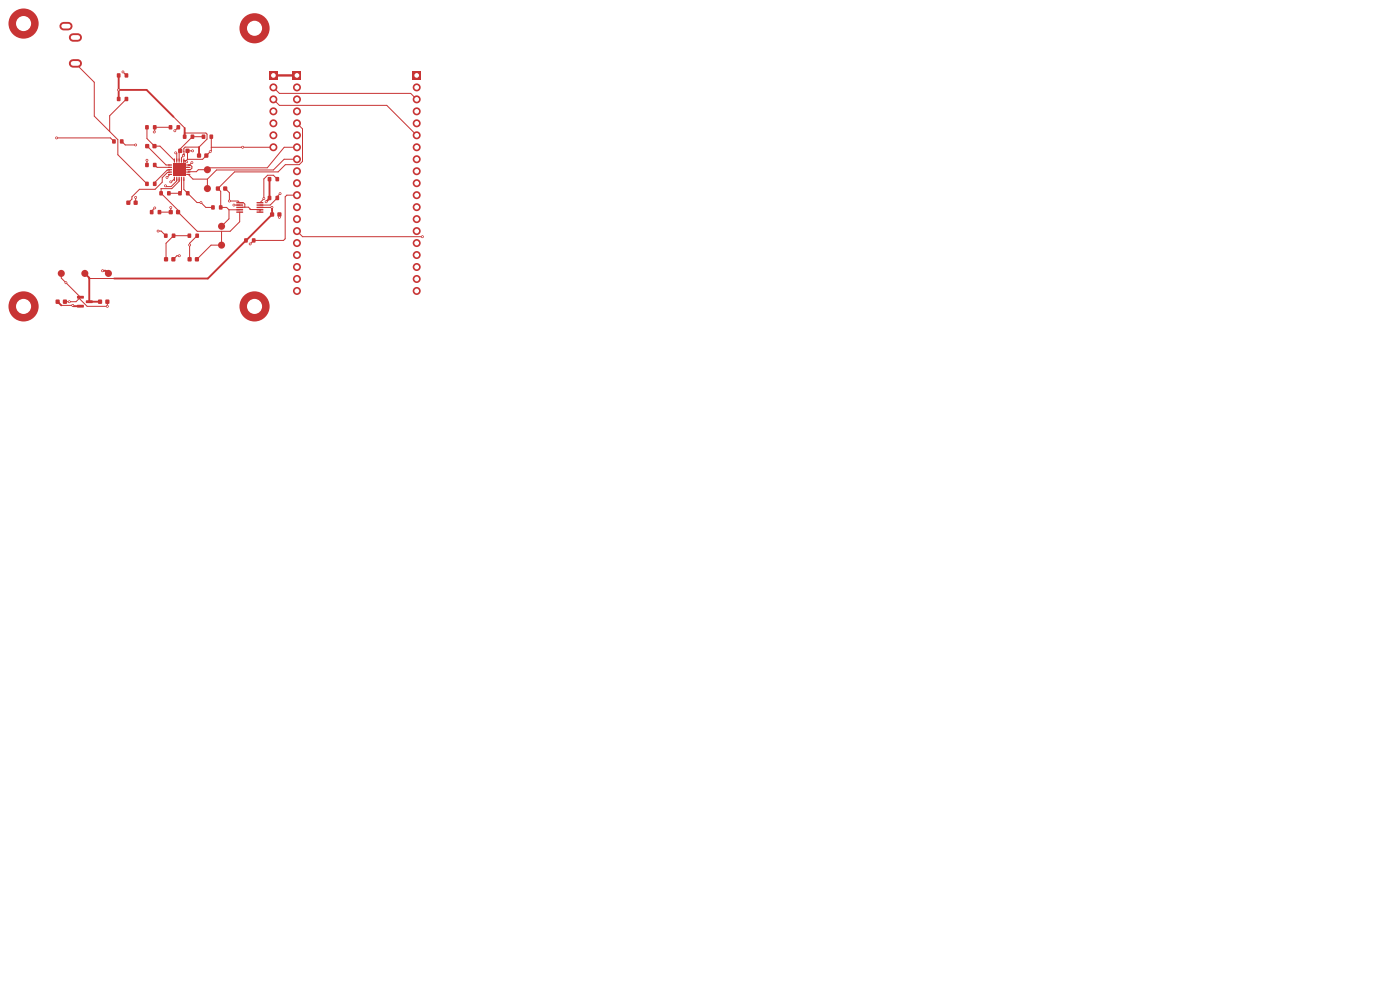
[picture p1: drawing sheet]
<svg xmlns="http://www.w3.org/2000/svg" width="297mm" height="210mm" viewBox="0 0 297 210" stroke-linecap="round" stroke-linejoin="round" font-family="sans-serif">
<g fill="#c83434">
<path d="M45.8 39.6h.8v.8h-.8z"/>
<path d="M47.4 39.6h.8v.8h-.8z"/>
<path d="M30.8 38.6h.7v.8h-.7z"/>
<path d="M32.5 38.6h.7v.8h-.7z"/>
<path d="M16.4 62.8h1.3l.1 .5h-1.4z"/>
<path d="M16.4 64.7h1.3l.1 .5h-1.4z"/>
<path d="M18.2 63.7h1.4l.1 .5-1.4 .1z"/>
<path d="M57.1 15.2h1.7v1.7h-1.7z"/>
<path d="M31.8 44.6h.7v.8h-.7z"/>
<path d="M33.5 44.6h.7v.8h-.7z"/>
<path d="M26.8 42.6h.8v.8h-.8z"/>
<path d="M28.4 42.6h.8v.8h-.8z"/>
<path d="M30.8 34.6h.7v.8h-.7z"/>
<path d="M32.5 34.6h.7v.8h-.7z"/>
<path d="M57.3 45.1h.8v.8h-.8z"/>
<path d="M58.9 45.1h.8v.8h-.8z"/>
<path d="M41.8 32.6h.8v.8h-.8z"/>
<path d="M43.4 32.6h.8v.8h-.8z"/>
<path d="M30.8 26.6h.7v.8h-.7z"/>
<path d="M32.5 26.6h.7v.8h-.7z"/>
<path d="M34.8 49.6h.7v.8h-.7z"/>
<path d="M36.5 49.6h.7v.8h-.7z"/>
<path d="M56.8 37.6h.7v.8h-.7z"/>
<path d="M58.5 37.6h.7v.8h-.7z"/>
<path d="M35.8 44.6h.8v.8h-.8z"/>
<path d="M37.4 44.6h.8v.8h-.8z"/>
<path d="M38.8 28.6h.7v.8h-.7z"/>
<path d="M40.5 28.6h.7v.8h-.7z"/>
<path d="M37.8 31.6h.8v.8h-.8z"/>
<path d="M39.4 31.6h.8v.8h-.8z"/>
<path d="M35.8 26.6h.7v.8h-.7z"/>
<path d="M37.5 26.6h.7v.8h-.7z"/>
<path d="M42.8 28.6h.7v.8h-.7z"/>
<path d="M44.5 28.6h.7v.8h-.7z"/>
<path d="M35.6 34.9h.9v.2h-.8z"/>
<path d="M35.6 35.4h.9v.2h-.8z"/>
<path d="M35.6 35.9h.9v.2h-.8z"/>
<path d="M35.6 36.4h.9v.2h-.8z"/>
<path d="M35.6 36.9h.9v.2h-.8z"/>
<path d="M36.9 37.5h.2v.9l-.2-.1z"/>
<path d="M37.4 37.5h.2v.9l-.2-.1z"/>
<path d="M37.9 37.5h.2v.9l-.2-.1z"/>
<path d="M38.4 37.5h.2v.9l-.2-.1z"/>
<path d="M38.9 37.5h.2v.9l-.2-.1z"/>
<path d="M39.5 36.9h.8l.1 .2h-.9z"/>
<path d="M39.5 36.4h.8l.1 .2h-.9z"/>
<path d="M39.5 35.9h.8l.1 .2h-.9z"/>
<path d="M39.5 35.4h.8l.1 .2h-.9z"/>
<path d="M39.5 34.9h.8l.1 .2h-.9z"/>
<path d="M38.9 33.6l.2 .1v.8h-.2z"/>
<path d="M38.4 33.6l.2 .1v.8h-.2z"/>
<path d="M37.9 33.6l.2 .1v.8h-.2z"/>
<path d="M37.4 33.6l.2 .1v.8h-.2z"/>
<path d="M36.9 33.6l.2 .1v.8h-.2z"/>
<path d="M36.7 34.7h2.6v2.6h-2.6z"/>
<path d="M11.8 63.6h.8v.8h-.8z"/>
<path d="M13.4 63.6h.8v.8h-.8z"/>
<path d="M39.8 54.6h.8v.8h-.8z"/>
<path d="M41.4 54.6h.8v.8h-.8z"/>
<path d="M44.8 43.6h.7v.8h-.7z"/>
<path d="M46.5 43.6h.7v.8h-.7z"/>
<path d="M24.8 15.6h.7v.8h-.7z"/>
<path d="M26.5 15.6h.7v.8h-.7z"/>
<path d="M56.8 41.6h.7v.8h-.7z"/>
<path d="M58.5 41.6h.7v.8h-.7z"/>
<path d="M30.8 30.6h.8v.8h-.8z"/>
<path d="M32.4 30.6h.8v.8h-.8z"/>
<path d="M20.8 63.6h.8v.8h-.8z"/>
<path d="M22.4 63.6h.8v.8h-.8z"/>
<path d="M62.1 15.2h1.7v1.7h-1.7z"/>
<path d="M87.5 15.2h1.8v1.7h-1.8z"/>
<path d="M34.8 54.6h.8v.8h-.8z"/>
<path d="M36.4 54.6h.8v.8h-.8z"/>
<path d="M50.1 42.9h1.4l.1 .2-1.4 .1z"/>
<path d="M50.1 43.4h1.4l.1 .2-1.4 .1z"/>
<path d="M50.1 43.9h1.4l.1 .2-1.4 .1z"/>
<path d="M50.1 44.4h1.4l.1 .2-1.4 .1z"/>
<path d="M50.1 44.9h1.4l.1 .2-1.4 .1z"/>
<path d="M54.4 44.9h1.4l.1 .2-1.4 .1z"/>
<path d="M54.4 44.4h1.4l.1 .2-1.4 .1z"/>
<path d="M54.4 43.9h1.4l.1 .2-1.4 .1z"/>
<path d="M54.4 43.4h1.4l.1 .2-1.4 .1z"/>
<path d="M54.4 42.9h1.4l.1 .2-1.4 .1z"/>
<path d="M39.8 49.6h.7v.8h-.7z"/>
<path d="M41.5 49.6h.7v.8h-.7z"/>
<path d="M33.8 40.6h.7v.8h-.7z"/>
<path d="M35.5 40.6h.7v.8h-.7z"/>
<path d="M23.8 29.6h.7v.8h-.7z"/>
<path d="M25.5 29.6h.7v.8h-.7z"/>
<circle cx="54" cy="65" r="3.2"/>
<circle cx="58" cy="18.5" r=".85"/>
<circle cx="58" cy="21.1" r=".85"/>
<circle cx="58" cy="23.6" r=".85"/>
<circle cx="58" cy="26.2" r=".85"/>
<circle cx="58" cy="28.7" r=".85"/>
<circle cx="58" cy="31.2" r=".85"/>
<circle cx="54" cy="6" r="3.2"/>
<circle cx="13" cy="58" r=".75"/>
<circle cx="44" cy="40" r=".75"/>
<circle cx="47" cy="52" r=".75"/>
<circle cx="44" cy="36" r=".75"/>
<circle cx="23" cy="58" r=".75"/>
<circle cx="5" cy="65" r="3.2"/>
<circle cx="63" cy="18.5" r=".85"/>
<circle cx="63" cy="21.1" r=".85"/>
<circle cx="63" cy="23.6" r=".85"/>
<circle cx="63" cy="26.2" r=".85"/>
<circle cx="63" cy="28.7" r=".85"/>
<circle cx="63" cy="31.2" r=".85"/>
<circle cx="63" cy="33.8" r=".85"/>
<circle cx="63" cy="36.3" r=".85"/>
<circle cx="63" cy="38.9" r=".85"/>
<circle cx="63" cy="41.4" r=".85"/>
<circle cx="63" cy="43.9" r=".85"/>
<circle cx="63" cy="46.5" r=".85"/>
<circle cx="63" cy="49" r=".85"/>
<circle cx="63" cy="51.6" r=".85"/>
<circle cx="63" cy="54.1" r=".85"/>
<circle cx="63" cy="56.6" r=".85"/>
<circle cx="63" cy="59.2" r=".85"/>
<circle cx="63" cy="61.7" r=".85"/>
<circle cx="88.4" cy="18.5" r=".85"/>
<circle cx="88.4" cy="21.1" r=".85"/>
<circle cx="88.4" cy="23.6" r=".85"/>
<circle cx="88.4" cy="26.2" r=".85"/>
<circle cx="88.4" cy="28.7" r=".85"/>
<circle cx="88.4" cy="31.2" r=".85"/>
<circle cx="88.4" cy="33.8" r=".85"/>
<circle cx="88.4" cy="36.3" r=".85"/>
<circle cx="88.4" cy="38.9" r=".85"/>
<circle cx="88.4" cy="41.4" r=".85"/>
<circle cx="88.4" cy="43.9" r=".85"/>
<circle cx="88.4" cy="46.5" r=".85"/>
<circle cx="88.4" cy="49" r=".85"/>
<circle cx="88.4" cy="51.6" r=".85"/>
<circle cx="88.4" cy="54.1" r=".85"/>
<circle cx="88.4" cy="56.6" r=".85"/>
<circle cx="88.4" cy="59.2" r=".85"/>
<circle cx="88.4" cy="61.7" r=".85"/>
<circle cx="5" cy="5" r="3.2"/>
<circle cx="47" cy="48" r=".75"/>
</g>
<path d="M13.5 5.6h1M15.5 13.5h1M15.5 8h1" fill="none" stroke="#c83434" stroke-width="1.8"/>
<g fill="#c83434">
<path d="M24.8 20.6h.7v.8h-.7z"/>
<path d="M26.5 20.6h.7v.8h-.7z"/>
<path d="M51.8 50.6h.7v.8h-.7z"/>
<path d="M53.5 50.6h.7v.8h-.7z"/>
<path d="M37.8 40.6h.7v.8h-.7z"/>
<path d="M39.5 40.6h.7v.8h-.7z"/>
<circle cx="18" cy="58" r=".75"/>
<circle cx="89.6" cy="50.2" r=".3"/>
<circle cx="48.7" cy="42.6" r=".3"/>
<circle cx="14" cy="60" r=".3"/>
<circle cx="40.9" cy="32" r=".3"/>
<circle cx="14.7" cy="64" r=".3"/>
<circle cx="59.3" cy="46.1" r=".3"/>
<circle cx="22.8" cy="65" r=".3"/>
<circle cx="44.6" cy="32.2" r=".3"/>
<circle cx="51.5" cy="31.2" r=".3"/>
<circle cx="39.6" cy="34.3" r=".3"/>
<circle cx="40.7" cy="34.5" r=".3"/>
<circle cx="15.4" cy="64.8" r=".3"/>
<circle cx="25.2" cy="19.1" r=".3"/>
<circle cx="21.8" cy="57.4" r=".3"/>
<circle cx="38.9" cy="33.1" r=".3"/>
<circle cx="57.7" cy="44" r=".3"/>
<circle cx="56.5" cy="42.8" r=".3"/>
<circle cx="56" cy="42.1" r=".3"/>
<circle cx="59.4" cy="41.1" r=".3"/>
<circle cx="32.7" cy="28" r=".3"/>
<circle cx="32.8" cy="44.1" r=".3"/>
<circle cx="36.2" cy="44" r=".3"/>
<circle cx="36.2" cy="38.6" r=".3"/>
<circle cx="35.4" cy="37.6" r=".3"/>
<circle cx="28.8" cy="30.7" r=".3"/>
<circle cx="28.8" cy="41.9" r=".3"/>
<circle cx="31.2" cy="34" r=".3"/>
<circle cx="26.1" cy="15.3" r=".3"/>
<circle cx="37.3" cy="32.4" r=".3"/>
<circle cx="33.5" cy="49" r=".3"/>
<circle cx="37.1" cy="27.7" r=".3"/>
<circle cx="35.1" cy="39.4" r=".3"/>
<circle cx="40.2" cy="52" r=".3"/>
<circle cx="38" cy="54.2" r=".3"/>
<circle cx="42.6" cy="43" r=".3"/>
<circle cx="49.6" cy="43.5" r=".3"/>
<circle cx="53.1" cy="51.7" r=".3"/>
<circle cx="12" cy="29.3" r=".3"/>
</g>
<g fill="none" stroke="#c83434" stroke-width=".21">
<path d="M16 13.5l4 4v7.1l5 5v3.2l6.2 6.2M26.1 15.3l.7 .7M58 18.5l1.3 1.3h27.8l1.3 1.3M12 29.3h11.4l.8 .7M25.8 30l.8 .7h2.2M26.8 21l-3.5 3.6v3.3M31.2 27v2.4l1.6 1.6h1.1l3.1 3.1M31.2 34v1M31.2 31l4 4h.9M32.8 35l.5 .5h2.8M35.3 36.8h.1M36.1 36l-.6 .1-2.7 2.6v.3"/>
<path d="M36.1 36.5l-.6 .1-1.1 1.1v.9l-1.5 1.6h-3.3l-1.6 1.6v.4l-.8 .8M36.1 37l-.7 .6M36.2 27h-3.4l-.1 1M36.8 24.8l2.4 2.3M37 37.9l-.8 .7M37.3 32.4l.2 .1v1.6M37.5 37.9v.5l-1.2 1.2h-1l-.2-.2M37.8 27l-.7 .7M38 37.9v.6l-1.6 1.5h-2.2M38.5 37.9v2.8l-.3 .3h-2.4M38.9 33.1l-.4 .4v.6M38.9 35.1l.5 .4h.5"/>
<path d="M39 37.9v2.3l2.8 2.8h.8l1.1 1h1.5M39 34.1l.6 .2M39 34.1v.9l-1 1M39.2 28.2h4.5l.2 .3v1l-1.7 1.7h-2.9l-.3 .3v1.3M39.8 33.8l-.3 .3h-.5M39.9 37l1 1h3.1M40.7 34.5l-.5 .5h-.3l.6 .1 .2 .2v.4l-.3 .3h-.5M40.8 32h-1v1.8M43.2 29h-2.4l-2.6 2.6v.4l-.2 .2v1.9M44 38v2M44.8 29v3l-1.8 1.8h-3.2M44.8 31.2h13.2"/>
<path d="M58 21.1l1.3 1.3h22.8l6.3 6.3M58.8 38l-.8-.8h-1.2l-.8 .8v4.2l-.9 .8M63 26.2l1.2 1.1v6.9l-.7 .7h-3l-1.5 1.6h-9.2l-3.6 3.5 .6 .6v3.4h1.3l.5 .5M63 31.2h-2.7l-3.6 4.4h-12.3l-.4 .4h-1.9l-.5 .4-1.7 .1M63 33.8h-2.7l-2.3 2.3h-12.1l-1.9 1.9M13 58v1l1 1M14 60l3.1 3.1-1 .9h-2.3M14 60h.1M18.9 59.1h5.3M28.8 41.9v1.1M32.8 44.1l-.6 .7v.2M33.5 49h.7l1 1"/>
<path d="M34.2 40v1l3.6 3.6v.4l4 4.1h7l2.1-2.1v-2M34.2 40h.1M36.2 44v1h-2.4M38 54.2h-.5l-.7 .8M40.2 50h-3.4l-1.6 1.6v3.4M41.8 50l-1.6 1.6v3.4M47 49.1v2.9h-2.2l-3 3M47.8 40l.9 .9v1.7h1.8l.4 .4h.7l.3 .3v.7M48.6 44.5v1.9l-1.6 1.6M48.6 44.5h2.3M49.6 43.5h1.3M50.9 44h1.8l.4 .5h2l.1 .1"/>
<path d="M55.1 44h2.6M55.1 44.5v.5M59.3 45.5v.6M59.4 41.1l-.6 .6v.3l-1.5 1.5h-2.2M63 49l1.2 1.2h25.4M63 41.4h-2.1l-.4 .4v8.9l-.4 .3h-6.3l-.7 .7M13 64.8h2.4M16.8 63.3l1.7 1.7h4.3v-1M16.8 63.3h.1"/>
</g>
<path d="M25.2 19.1h5.9l5.7 5.7M25.2 16v5M39 32.8l-.1 .3M39.2 27.1v1.9M42.2 31.2v1.8M57.2 38v4.1l-.7 .7M18 58l.9 .9v5.1h2.3M21.8 57.4h.6l.6 .6M52.2 51h.1M57.7 44v1.5l-13.6 13.6h-19.9M12.2 64l.8 .8M15.4 64.8l.2 .2h1.5" fill="none" stroke="#c83434" stroke-width=".4"/>
<path d="M58 16h5" fill="none" stroke="#c83434" stroke-width=".5"/>
<g fill="#fff">
<circle cx="89.6" cy="50.2" r=".15"/>
<circle cx="48.7" cy="42.6" r=".15"/>
<circle cx="14" cy="60" r=".15"/>
<circle cx="40.8" cy="32" r=".15"/>
<circle cx="14.7" cy="64" r=".15"/>
<circle cx="59.3" cy="46.1" r=".15"/>
<circle cx="22.8" cy="65" r=".15"/>
<circle cx="44.6" cy="32.2" r=".15"/>
<circle cx="51.5" cy="31.2" r=".15"/>
<circle cx="39.6" cy="34.3" r=".15"/>
<circle cx="40.7" cy="34.5" r=".15"/>
<circle cx="15.4" cy="64.8" r=".15"/>
<circle cx="25.2" cy="19.1" r=".15"/>
<circle cx="21.8" cy="57.4" r=".15"/>
<circle cx="38.9" cy="33.1" r=".15"/>
<circle cx="57.7" cy="44" r=".15"/>
<circle cx="56.5" cy="42.8" r=".15"/>
<circle cx="56" cy="42.1" r=".15"/>
<circle cx="59.4" cy="41.1" r=".15"/>
<circle cx="32.7" cy="28" r=".15"/>
<circle cx="32.8" cy="44.1" r=".15"/>
<circle cx="36.2" cy="44" r=".15"/>
<circle cx="36.2" cy="38.6" r=".15"/>
<circle cx="35.4" cy="37.6" r=".15"/>
<circle cx="28.8" cy="30.7" r=".15"/>
<circle cx="28.8" cy="41.9" r=".15"/>
<circle cx="31.2" cy="34" r=".15"/>
<circle cx="26.1" cy="15.3" r=".15"/>
<circle cx="37.3" cy="32.4" r=".15"/>
<circle cx="33.5" cy="49" r=".15"/>
<circle cx="37.1" cy="27.7" r=".15"/>
<circle cx="35.1" cy="39.4" r=".15"/>
<circle cx="40.2" cy="52" r=".15"/>
<circle cx="38" cy="54.2" r=".15"/>
<circle cx="42.6" cy="43" r=".15"/>
<circle cx="49.6" cy="43.5" r=".15"/>
<circle cx="53.1" cy="51.7" r=".15"/>
<circle cx="12" cy="29.3" r=".15"/>
<circle cx="54" cy="65" r="1.6"/>
<circle cx="58" cy="16" r=".5"/>
<circle cx="58" cy="18.5" r=".5"/>
<circle cx="58" cy="21.1" r=".5"/>
<circle cx="58" cy="23.6" r=".5"/>
<circle cx="58" cy="26.2" r=".5"/>
<circle cx="58" cy="28.7" r=".5"/>
<circle cx="58" cy="31.2" r=".5"/>
<circle cx="54" cy="6" r="1.6"/>
<circle cx="5" cy="65" r="1.6"/>
<circle cx="63" cy="16" r=".5"/>
<circle cx="63" cy="18.5" r=".5"/>
<circle cx="63" cy="21.1" r=".5"/>
<circle cx="63" cy="23.6" r=".5"/>
<circle cx="63" cy="26.2" r=".5"/>
<circle cx="63" cy="28.7" r=".5"/>
<circle cx="63" cy="31.2" r=".5"/>
<circle cx="63" cy="33.8" r=".5"/>
<circle cx="63" cy="36.3" r=".5"/>
<circle cx="63" cy="38.9" r=".5"/>
<circle cx="63" cy="41.4" r=".5"/>
<circle cx="63" cy="43.9" r=".5"/>
<circle cx="63" cy="46.5" r=".5"/>
<circle cx="63" cy="49" r=".5"/>
<circle cx="63" cy="51.6" r=".5"/>
<circle cx="63" cy="54.1" r=".5"/>
<circle cx="63" cy="56.6" r=".5"/>
<circle cx="63" cy="59.2" r=".5"/>
<circle cx="63" cy="61.7" r=".5"/>
<circle cx="88.4" cy="16" r=".5"/>
<circle cx="88.4" cy="18.5" r=".5"/>
<circle cx="88.4" cy="21.1" r=".5"/>
<circle cx="88.4" cy="23.6" r=".5"/>
<circle cx="88.4" cy="26.2" r=".5"/>
<circle cx="88.4" cy="28.7" r=".5"/>
<circle cx="88.4" cy="31.2" r=".5"/>
<circle cx="88.4" cy="33.8" r=".5"/>
<circle cx="88.4" cy="36.3" r=".5"/>
<circle cx="88.4" cy="38.9" r=".5"/>
<circle cx="88.4" cy="41.4" r=".5"/>
<circle cx="88.4" cy="43.9" r=".5"/>
<circle cx="88.4" cy="46.5" r=".5"/>
<circle cx="88.4" cy="49" r=".5"/>
<circle cx="88.4" cy="51.6" r=".5"/>
<circle cx="88.4" cy="54.1" r=".5"/>
<circle cx="88.4" cy="56.6" r=".5"/>
<circle cx="88.4" cy="59.2" r=".5"/>
<circle cx="88.4" cy="61.7" r=".5"/>
<circle cx="5" cy="5" r="1.6"/>
</g>
<path d="M13.5 5.6h1M15.5 13.5h1M15.5 8h1" fill="none" stroke="#fff" stroke-width="1"/>
</svg>
